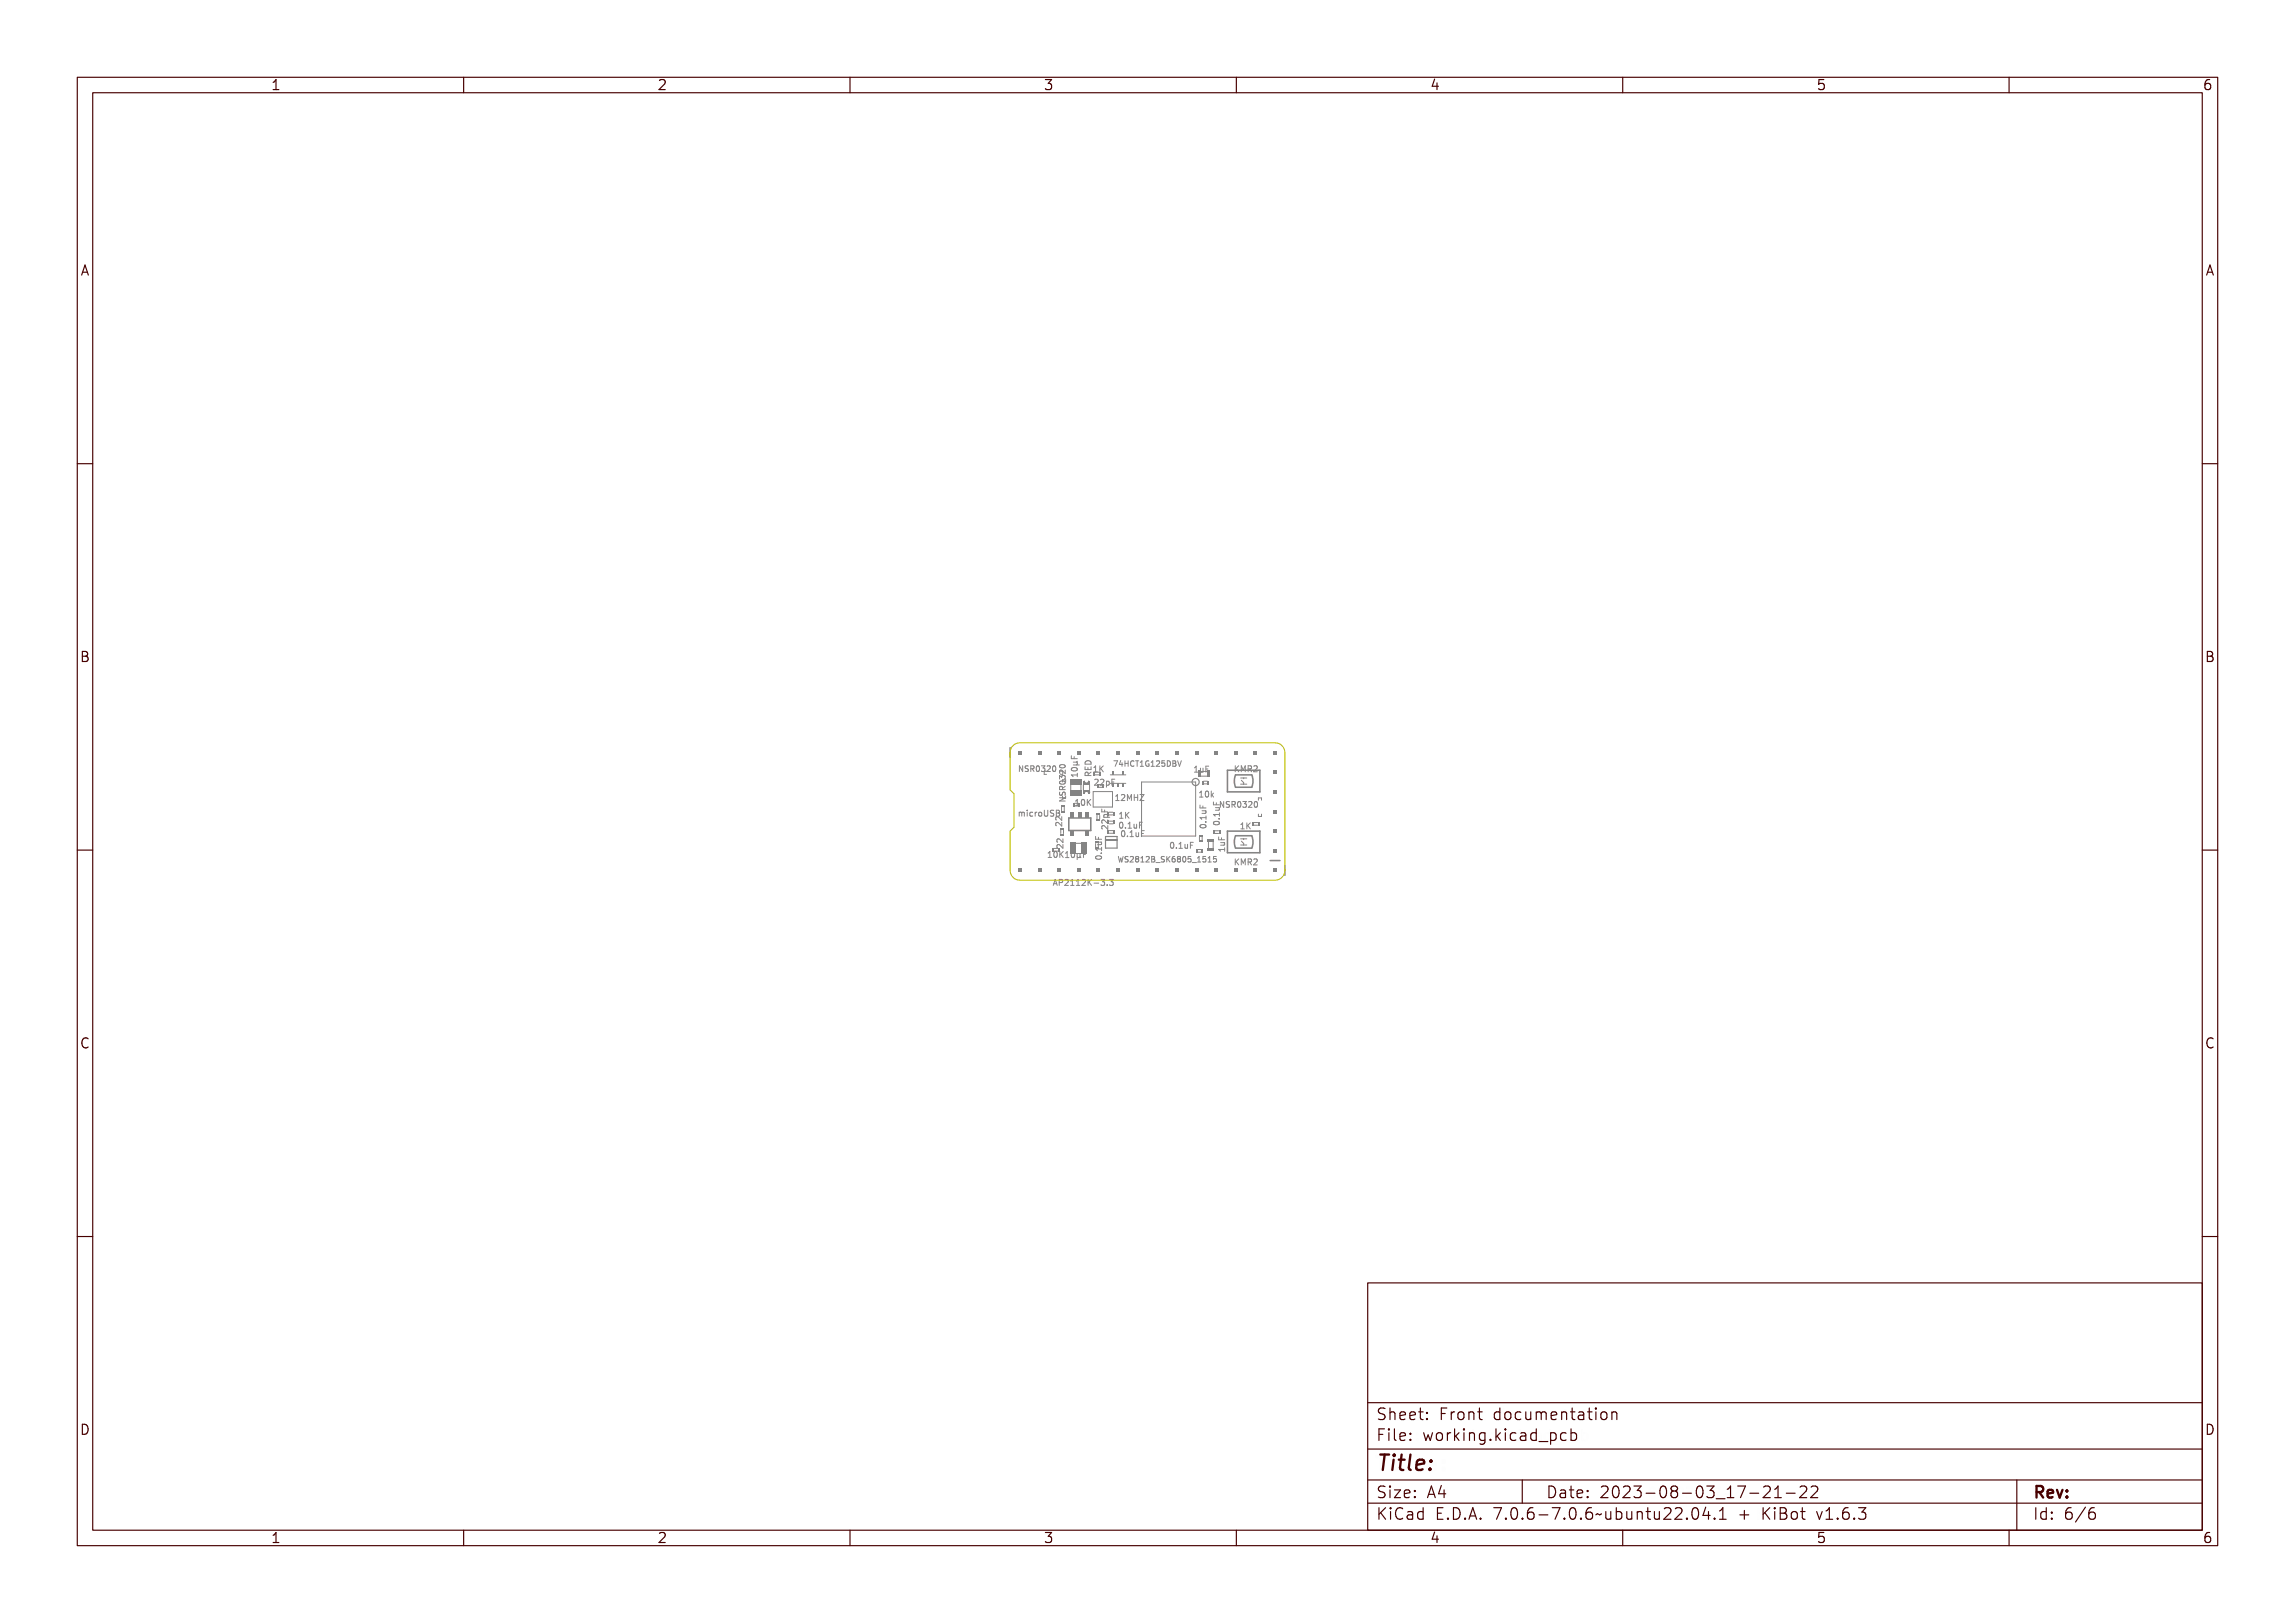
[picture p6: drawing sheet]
<svg xmlns="http://www.w3.org/2000/svg" width="297mm" height="210mm" viewBox="0 0 297 210" stroke-linecap="round" stroke-linejoin="round" font-family="sans-serif">
<defs><g id="words">
<text font-size="2.7" fill="#480000" x="178" y="190.3">Title:</text>
<g font-size="2" fill="#480000">
<text x="178" y="183.7">Sheet: Front documentation</text>
<text x="178" y="186.5">File: working.kicad_pcb</text>
<text x="178" y="193.9">Size: A4</text>
<text x="178" y="196.6">KiCad E.D.A. 7.0.6-7.0.6~ubuntu22.04.1 + KiBot v1.6.3</text>
<text x="200" y="193.9">Date: 2023-08-03_17-21-22</text>
<text x="263" y="196.6">Id: 6/6</text>
<text x="263" y="193.9">Rev:</text>
</g>
<g font-size="1.7" fill="#480000">
<text x="35" y="11.7">1</text>
<text x="85" y="11.7">2</text>
<text x="135" y="11.7">3</text>
<text x="185" y="11.7">4</text>
<text x="235" y="11.7">5</text>
<text x="285" y="11.7">6</text>
<text x="10.5" y="35.7">A</text>
<text x="285.5" y="35.7">A</text>
<text x="10.5" y="85.6">B</text>
<text x="285.5" y="85.6">B</text>
<text x="10.5" y="135.7">C</text>
<text x="285.5" y="135.7">C</text>
<text x="10.5" y="185.6">D</text>
<text x="285.5" y="185.6">D</text>
<text x="35" y="199.7">1</text>
<text x="85" y="199.7">2</text>
<text x="135" y="199.7">3</text>
<text x="185" y="199.7">4</text>
<text x="235" y="199.7">5</text>
<text x="285" y="199.7">6</text>
</g>
<g font-size="1" fill="#848484">
<text x="131.7" y="99.9">NSR0320</text>
<text x="139.4" y="100.7" transform="rotate(-90 139.4 100.7)">10µF</text>
<text x="141.2" y="100.6" transform="rotate(-90 141.2 100.6)">RED</text>
<text x="141.4" y="99.9">1K</text>
<text x="141.5" y="101.6">22pF</text>
<text x="145.5" y="99.2">74HCT1G125DBV</text>
<text x="154.4" y="99.9">1uF</text>
<text x="159.7" y="99.9">KMR2</text>
<text x="131.7" y="105.6">microUSB</text>
<text x="137.4" y="106.7" transform="rotate(-90 137.4 106.7)">22</text>
<text x="137.9" y="103.9" transform="rotate(-90 137.9 103.9)">NSR0320</text>
<text x="139.5" y="104.2">10K</text>
<text x="143.4" y="107.4" transform="rotate(-90 143.4 107.4)">22pF</text>
<text x="144.2" y="103.6">12MHZ</text>
<text x="144.7" y="107.2">0.1uF</text>
<text x="144.7" y="105.9">1K</text>
<text x="155.1" y="103.2">10k</text>
<text x="156.1" y="107.3" transform="rotate(-90 156.1 107.3)">0.1uF</text>
<text x="157.8" y="106.9" transform="rotate(-90 157.8 106.9)">0.1uF</text>
<text x="158.7" y="104.5">NSR0320</text>
<text x="160.4" y="107.3">1K</text>
<text x="135.9" y="111">10K 10µF</text>
<text x="137.6" y="109.6" transform="rotate(-90 137.6 109.6)">22</text>
<text x="142.6" y="111.2" transform="rotate(-90 142.6 111.2)">0.1uF</text>
<text x="144.6" y="111.6">WS2812B_SK6805_1515</text>
<text x="145" y="108.3">0.1uF</text>
<text x="151.4" y="109.8">0.1uF</text>
<text x="158.5" y="110.3" transform="rotate(-90 158.5 110.3)">1uF</text>
<text x="159.7" y="111.9">KMR2</text>
<text x="137.4" y="114.6">AP2112K-3.3</text>
</g>
</g></defs>
<g fill="none" stroke="#848484" stroke-width=".13">
<path d="M131.8 99.1h.1l.2 .6v-.6h.1v.8h-.1l-.2-.6v.6h-.1zM132.4 99.2l.2-.1 .2 .1h-.1a.15 .15 0 0 0-.2 0 .16 .16 0 0 0 .1 .3 .22 .22 0 0 1 .1 .3 .22 .22 0 0 1-.3-.1 .17 .17 0 0 0 .2 .1 .17 .17 0 0 0 .1-.2 .23 .23 0 0 1-.3-.1 .23 .23 0 0 1 0-.3zM132.9 99.1h.3a.19 .19 0 0 1 .2 .2 .19 .19 0 0 1-.2 .2l.3 .4h-.1l-.3-.3h-.1v.3h-.1zM133 99.2h.2a.13 .13 0 0 1 .1 .1 .13 .13 0 0 1-.1 .2h-.2zM133.6 99.2h.1a.35 .35 0 0 1 .3 .3 .35 .35 0 0 1-.3 .4l-.1-.2zM133.7 99.2a.3 .3 0 0 1 .2 .3 .3 .3 0 0 1-.2 .3l-.1-.3zM134.2 99.2a.21 .21 0 0 1 .3 0 .21 .21 0 0 1-.1 .3 .22 .22 0 0 1 .1 .3 .22 .22 0 0 1-.4-.1 .17 .17 0 0 0 .2 .1 .17 .17 0 0 0 .2-.2 .17 .17 0 0 0-.2-.1v-.1a.14 .14 0 0 0 .2 0 .14 .14 0 0 0-.1-.2 .14 .14 0 0 0-.2 0zM134.7 99.2a.26 .26 0 0 1 .4 0 .26 .26 0 0 1-.1 .4l-.2 .2h.4v.1h-.5l.3-.4a.18 .18 0 0 0 0-.3 .18 .18 0 0 0-.3 .1zM135.4 99.2a.35 .35 0 0 1 .4 .3 .35 .35 0 0 1-.4 .4l-.1-.2zM135.5 99.2a.3 .3 0 0 1 .2 .3 .3 .3 0 0 1-.2 .3l-.1-.3zM136.3 99.1h.1a.39 .39 0 0 1 .2 .4 .39 .39 0 0 1-.2 .3 .49 .49 0 0 1-.1-.7zM137.2 99a.35 .35 0 0 1 .4-.1 .35 .35 0 0 1 .2 .4 .36 .36 0 0 1-.4 .1 .36 .36 0 0 1-.2-.4z"/>
<path d="M137.2 99.9l.3-.1a.29 .29 0 0 1 .4 .2 .42 .42 0 0 1-.4 .3 .42 .42 0 0 1-.3-.3zM137.2 100a.33 .33 0 0 1 .6 .1 .33 .33 0 0 1-.6-.1zM138.6 97.8v.4M138.7 98.2h.1v.4h.2v-.3h.1v.3h.3v.1h-.7zM138.8 99.6l.3-.1a.31 .31 0 0 1 .4 .2 .44 .44 0 0 1-.4 .3 .44 .44 0 0 1-.4-.3zM138.8 99.7a.34 .34 0 0 1 .6 .1 .34 .34 0 0 1-.6-.1zM138.9 98.9l.5-.1v.4h.3v.1h-.8v-.1h.4l.1-.1-.1-.1h-.4zM140.5 99.4h.1v.3h.2v-.3h.1v.3h.2v-.3h.1v.4h-.7zM140.6 98.8h.1a.38 .38 0 0 1 .4 0 .38 .38 0 0 1 .1 .4h-.7zM140.6 98.9h.4l.1 .2h-.5zM144.1 98.4h.5l-.3 .8M145 98.4l-.1 .5h.4"/>
<path d="M145.2 98.7v.5M145.6 98.5h.4l-.2 .7h-.1l.2-.6h-.3zM146.4 98.5h.1v.4h.1l-.1 .3h-.1v-.2h-.3zM146.4 98.6v.3h-.2zM146.7 98.5h.1v.3h.3v-.3h.1v.7h-.1v-.3h-.3v.3h-.1zM147.4 98.6l.2-.1 .1 .1a.25 .25 0 0 0-.3 .2 .25 .25 0 0 0 .3 .3v.1a.35 .35 0 0 1-.4-.2 .35 .35 0 0 1 .1-.4zM147.8 98.5h.6v.1h-.2v.6h-.1v-.6h-.3zM148.5 98.5h.3v.6h.1v.1h-.4v-.1h.2v-.5h-.2zM149.1 98.6l.2-.1h.2v.1h-.1a.26 .26 0 0 0-.3 .2 .26 .26 0 0 0 .3 .3v-.2l-.1-.1h.2v.3a.32 .32 0 0 1-.4 0 .32 .32 0 0 1-.1-.4zM149.7 98.5h.2v.6h.2v.1h-.4v-.1h.1v-.5h-.1zM150.2 98.5a.25 .25 0 0 1 .4 .1 .25 .25 0 0 1-.1 .4l-.2 .1h.3v.1h-.4l.2-.4a.17 .17 0 0 0 .1-.2 .17 .17 0 0 0-.3 0zM150.8 98.5h.4v.1h-.3v.1a.23 .23 0 0 1 .3 .2 .23 .23 0 0 1-.1 .3 .23 .23 0 0 1-.3-.1 .19 .19 0 0 0 .2 0 .19 .19 0 0 0 .1-.2 .19 .19 0 0 0-.3-.1z"/>
<path d="M151.3 98.5a.36 .36 0 0 1 .5 .3 .36 .36 0 0 1-.5 .4zM151.4 98.6a.27 .27 0 0 1 .3 .2 .27 .27 0 0 1-.3 .3zM151.9 98.5h.2a.17 .17 0 0 1 .3 .1 .17 .17 0 0 1-.2 .2 .19 .19 0 0 1 .2 .3 .19 .19 0 0 1-.3 .1h-.2zM152 98.9h.1a.13 .13 0 0 1 .2 .1 .13 .13 0 0 1-.2 .1h-.1zM152 98.6h.1a.11 .11 0 0 1 .2 .1 .11 .11 0 0 1-.2 .1h-.1zM152.5 98.5h.1l.1 .6 .2-.6h.1l-.2 .7h-.1zM154.5 99.2h.3v.7h.2h-.5h.2v-.6h-.2zM155.1 99.4h.1v.4l.1 .1 .2-.1v-.4h.1v.5h-.1a.18 .18 0 0 1-.3 0 .18 .18 0 0 1-.1-.2zM155.8 99.2h.4v.1h-.3v.2h.3v.1h-.3v.3h-.1zM159.7 99.1h.1v.4l.3-.4h.2l-.3 .3 .3 .5h-.2l-.2-.4-.1 .4h-.1zM160.3 99.1h.2l.1 .4 .1-.4h.2v.8h-.1v-.7l-.2 .4h-.1l-.1-.4v.7h-.1zM161 99.1h.2a.21 .21 0 0 1 .2 .2 .21 .21 0 0 1-.1 .2l.2 .4h-.1l-.2-.3h-.1v.3h-.1z"/>
<path d="M161.1 99.2h.1a.14 .14 0 0 1 .1 .2 .14 .14 0 0 1-.1 .1h-.1zM161.6 99.2a.27 .27 0 0 1 .4 0 .27 .27 0 0 1-.1 .4l-.2 .2h.4v.1h-.5l.3-.4a.18 .18 0 0 0 0-.3 .18 .18 0 0 0-.3 .1zM162.4 99.1h.2l.1 .2-.5 .6h.5M131.7 105.1h.5l.1 .5h-.1l-.1-.5-.1 .5-.1-.5-.1 .5h-.1zM132.4 105.1h.3v.5h.2h-.5h.2v-.5zM132.6 104.9h.1v.1h-.1zM133.1 105.1h.3l.1 .1a.2 .2 0 0 0-.3 0 .2 .2 0 0 0 0 .3 .2 .2 0 0 0 .3 0v.1a.3 .3 0 0 1-.4-.1 .3 .3 0 0 1 0-.4zM133.7 105.1h.2a.15 .15 0 0 1 .1 0 .15 .15 0 0 1 .1 .1 .19 .19 0 0 0-.2 0 .19 .19 0 0 0-.1 .2v.2h-.1zM134.4 105.2a.19 .19 0 0 1 .2 .2 .19 .19 0 0 1-.2 .1zM134.9 104.9h.1v.5a.14 .14 0 0 0 .1 .2 .14 .14 0 0 0 .2-.2v-.5h.1v.4a.25 .25 0 0 1-.3 .4 .25 .25 0 0 1-.2-.4zM135.6 104.9h.2h.1v.1a.14 .14 0 0 0-.2 0 .14 .14 0 0 0 0 .2 .24 .24 0 0 1 .3 .2 .24 .24 0 0 1-.2 .3 .24 .24 0 0 1-.3-.2 .18 .18 0 0 0 .3 .1 .18 .18 0 0 0 0-.3 .24 .24 0 0 1-.3-.1 .24 .24 0 0 1 .1-.3zM135.6 110.9h.5"/>
<path d="M135.7 110.4h-.1M136 110.3l.3-.1v.7h.2v.1h-.5v-.1h.2v-.6l-.2 .1zM136.1 104.9h.3a.18 .18 0 0 1 .2 .1 .18 .18 0 0 1-.1 .2 .21 .21 0 0 1 .1 .3 .21 .21 0 0 1-.2 .1h-.3zM136.2 105.3h.2a.14 .14 0 0 1 .1 .1 .14 .14 0 0 1-.1 .2h-.2zM136.2 105h.2a.12 .12 0 0 1 .1 .1 .12 .12 0 0 1-.1 .1h-.2zM136.3 114.6l.3-.8 .2 .8M136.4 114.3h.3M136.7 110.3a.22 .22 0 0 1 .3 0l.1 .3a.31 .31 0 0 1-.3 .4 .45 .45 0 0 1-.1-.7zM136.8 110.3a.31 .31 0 0 1 .2 .3 .31 .31 0 0 1-.2 .3l-.1-.3zM137 104.8l.1 .2-.1 .2h.1M137.2 103.3h.7v.2l-.6 .2h.6v.1h-.7v-.1l.6-.3h-.6zM137.2 102.8h.1a.15 .15 0 0 0 0 .3 .15 .15 0 0 0 .2-.2 .22 .22 0 0 1 .4-.1 .22 .22 0 0 1-.1 .4 .17 .17 0 0 0 0-.2 .17 .17 0 0 0-.2-.1 .24 .24 0 0 1-.3 .3 .24 .24 0 0 1-.1-.4z"/>
<path d="M137.2 101.1l.2-.1 .1 .1a.22 .22 0 0 1 .4 0 .22 .22 0 0 1-.1 .3 .17 .17 0 0 0 .1-.2 .17 .17 0 0 0-.2-.1 .17 .17 0 0 0-.2 .2 .14 .14 0 0 0-.1-.2 .14 .14 0 0 0-.2 .1 .14 .14 0 0 0 .1 .2h-.1zM137.2 100.5a.46 .46 0 0 1 .6 .2v-.3h.1v.4l-.4-.2a.18 .18 0 0 0-.2 0 .18 .18 0 0 0 0 .2h-.1v-.1zM137.2 110.2h.1v.4l.3-.4h.2l-.3 .3 .3 .5h-.2l-.2-.4-.1 .4h-.1zM137.2 102.2h.2l.1 .1 .4-.2v.1l-.3 .2v.1h.3v.1h-.7zM137.2 101.6h.3a.29 .29 0 0 1 .4 .2 .42 .42 0 0 1-.4 .2 .42 .42 0 0 1-.3-.2zM137.2 101.7a.33 .33 0 0 1 .6 .2 .33 .33 0 0 1-.6-.2zM137.3 102.3h.2v.2h-.3zM137.6 113.8h.2l.2 .8h-.1l-.1-.2h-.2l-.1 .2h-.1zM137.7 113.9l.1 .4h-.2zM138.1 113.8h.2a.25 .25 0 0 1 .3 .3 .25 .25 0 0 1-.4 .2v.3h-.1zM138.2 113.9h.1a.14 .14 0 0 1 .2 .2 .14 .14 0 0 1-.2 .1h-.1zM138.4 110.3l.2-.1v.7h.2v.1h-.4v-.1h.1v-.6l-.1 .1z"/>
<path d="M138.7 100.3h.7v-.2v.4v-.1h-.6v.1h-.1zM138.7 113.9a.27 .27 0 0 1 .4 0 .27 .27 0 0 1-.1 .4l-.2 .2h.4v.1h-.5l.3-.4a.19 .19 0 0 0 0-.3 .19 .19 0 0 0-.3 .1zM139 110.3a.22 .22 0 0 1 .3 0l.1 .3a.31 .31 0 0 1-.2 .4 .45 .45 0 0 1-.2-.7zM139.1 110.3a.31 .31 0 0 1 .2 .3 .31 .31 0 0 1-.2 .3l-.1-.3zM139.2 104.2h.4M139.3 103.6l-.1 .1M139.4 113.9l.2-.1v.7h.2v.1h-.4v-.1h.1v-.6l-.1 .1zM139.6 110.4h.1v.4l.1 .1 .1-.1v-.4h.1v.5h.1l-.1 .1-.3-.1v.3h-.1zM139.6 103.5h.3v.7h.1h-.4h.2v-.6h-.2zM140 113.9l.3-.1v.7h.1v.1h-.4v-.1h.2v-.6l-.2 .1zM140.2 103.6a.22 .22 0 0 1 .4 0v.3a.31 .31 0 0 1-.2 .4 .45 .45 0 0 1-.2-.7zM140.2 110.2h.5v.1h-.4v.3h.3h-.3v.4h-.1z"/>
<path d="M140.3 103.6a.31 .31 0 0 1 .2 .3 .31 .31 0 0 1-.2 .3l-.1-.3zM140.5 100.1l.3-.1 .1 .2 .3-.3v.1l-.3 .3v.1h.3v.1h-.7zM140.6 113.9a.27 .27 0 0 1 .4 0 .27 .27 0 0 1-.1 .4l-.2 .2h.3v.1h-.4l.2-.4a.18 .18 0 0 0 .1-.3 .18 .18 0 0 0-.3 .1zM140.6 100.2h.2v.2h-.2zM140.8 103.5h.1v.3l.3-.3h.1l-.3 .3 .3 .4h-.1l-.3-.3v.3h-.1zM141.2 113.8h.1v.4l.3-.4h.1l-.3 .4 .3 .4h-.1l-.2-.4-.1 .4h-.1zM141.6 100.9a.27 .27 0 0 1 .4 .1 .27 .27 0 0 1-.1 .4l-.2 .1h.3v.1h-.4l.2-.3a.18 .18 0 0 0 .1-.3 .18 .18 0 0 0-.3 0zM141.8 109.6h.7v-.2h.1v.4h-.1v-.1h-.6l.1 .1h-.1zM141.8 108.1h.1v.4h.2v-.3h.1v.3h.4v.1h-.8zM141.9 110.7l.3-.1a.31 .31 0 0 1 .4 .3 .44 .44 0 0 1-.4 .2 .44 .44 0 0 1-.4-.2zM141.9 110.8a.34 .34 0 0 1 .6 .2 .34 .34 0 0 1-.6-.2zM141.9 114.3h.3v.1h-.3z"/>
<path d="M142 108.8h.6l-.1 .1a.18 .18 0 0 1 .1 .2 .18 .18 0 0 1-.2 .1h-.4v-.1h.5v-.2h-.5zM142.2 100.9a.27 .27 0 0 1 .4 .1 .27 .27 0 0 1-.1 .4l-.2 .1h.4v.1h-.5l.3-.3a.19 .19 0 0 0 0-.3 .19 .19 0 0 0-.3 0zM142.4 110.2h.2v.1h-.2zM142.5 113.9a.23 .23 0 0 1 .3 0 .23 .23 0 0 1 0 .3 .23 .23 0 0 1 0 .4 .23 .23 0 0 1-.4-.1 .18 .18 0 0 0 .3 .1 .18 .18 0 0 0 .1-.2 .18 .18 0 0 0-.2-.2 .15 .15 0 0 0 .2-.1 .15 .15 0 0 0-.1-.2 .15 .15 0 0 0-.2 0zM142.6 105h.1v.4h.2v-.4h.1v.4h.4v.1h-.8zM142.7 107a.48 .48 0 0 1 .6 .3v-.4h.1v.5l-.4-.3a.18 .18 0 0 0-.3 0 .18 .18 0 0 0 .1 .3h-.1l-.1-.2zM142.7 106.4a.48 .48 0 0 1 .6 .2v-.3h.1v.4l-.4-.2a.19 .19 0 0 0-.3-.1 .19 .19 0 0 0 .1 .3l-.2-.1zM142.8 101.1h.1a.22 .22 0 0 1 .3 0 .22 .22 0 0 1 .1 .3l-.1 .2h-.3v.2h-.1zM142.9 105.7a.27 .27 0 0 1 .4-.1 .27 .27 0 0 1 .1 .4h.2v.1h-.8zM142.9 105.8h.4a.19 .19 0 0 1-.2 .2 .19 .19 0 0 1-.2-.2zM143 101.2v-.1a.19 .19 0 0 1 .2 .3 .19 .19 0 0 1-.2 .1zM143.2 114.4h.2v.2h-.2z"/>
<path d="M143.5 100.9h.4v.1h-.3v.2h.3v.1h-.3v.3h-.1zM143.7 113.9a.23 .23 0 0 1 .4 0 .23 .23 0 0 1-.1 .3 .23 .23 0 0 1 .1 .4 .23 .23 0 0 1-.4-.1 .18 .18 0 0 0 .2 .1 .18 .18 0 0 0 .1-.2 .18 .18 0 0 0-.2-.2 .15 .15 0 0 0 .2-.1 .15 .15 0 0 0 0-.2 .15 .15 0 0 0-.2 0zM144.3 102.9h.3v.6h.2v.1h-.4v-.1h.1v-.5h-.2zM144.6 110.9h.1v.5l.1-.3h.1l.1 .3v-.5h.1l-.1 .7-.1-.4-.1 .4h-.1zM144.8 106.5a.22 .22 0 0 1 .4 0l.1 .3a.31 .31 0 0 1-.3 .4 .45 .45 0 0 1-.2-.7zM144.9 102.9a.27 .27 0 0 1 .4 .1 .27 .27 0 0 1-.1 .4l-.2 .1h.4v.1h-.5l.3-.4a.18 .18 0 0 0 0-.2 .18 .18 0 0 0-.3 0zM145 106.5a.31 .31 0 0 1 .2 .3 .31 .31 0 0 1-.2 .3l-.1-.3zM145.1 107.6a.22 .22 0 0 1 .3 0l.1 .3a.31 .31 0 0 1-.2 .4 .45 .45 0 0 1-.2-.7zM145.2 107.6a.31 .31 0 0 1 .2 .3 .31 .31 0 0 1-.2 .3l-.1-.3zM145.3 110.9h.2h.1v.1a.15 .15 0 0 0-.3 0 .14 .14 0 0 0 .2 .2 .22 .22 0 0 1 .1 .3 .22 .22 0 0 1-.4-.1 .17 .17 0 0 0 .2 .1 .17 .17 0 0 0 .1-.2 .23 .23 0 0 1-.2-.1 .23 .23 0 0 1 0-.3zM145.5 102.9h.1l.2 .3 .1-.3h.1v.7h-.1v-.6l-.1 .3h-.1l-.1-.3v.6h-.1zM145.6 107h.1v.2h-.1z"/>
<path d="M145.8 110.9a.25 .25 0 0 1 .4 .1 .25 .25 0 0 1-.2 .3l-.1 .2h.3v.1h-.4l.2-.4a.17 .17 0 0 0 .1-.2 .17 .17 0 0 0-.3 0zM145.8 108.1h.2v.2h-.2zM146.1 106.5l.2-.1v.7h.2v.1h-.4v-.1h.1v-.6l-.1 .1zM146.2 102.9h.1v.3h.2v-.3h.1v.7h-.1v-.3h-.2v.3h-.1zM146.3 107.6l.3-.1v.7h.2v.1h-.5v-.1h.2v-.6l-.2 .1zM146.4 110.9a.2 .2 0 0 1 .3 0 .2 .2 0 0 1 0 .3 .2 .2 0 0 1 0 .3 .2 .2 0 0 1-.3 0 .2 .2 0 0 1 .1-.3l-.1-.1zM146.7 106.6h.1v.4l.1 .1 .1-.1v-.4h.1v.6l-.1-.1a.18 .18 0 0 1-.2 .1 .18 .18 0 0 1-.1-.2zM146.8 102.9h.5l-.4 .6h.4v.1h-.5l.4-.6h-.4zM146.9 107.7h.1v.4l.1 .1 .2-.1v-.4h.1v.6l-.1-.1a.18 .18 0 0 1-.3 .1 .18 .18 0 0 1-.1-.2zM147 110.9h.2v.6h.2v.1h-.4v-.1h.1v-.5h-.1zM147.3 106.4h.5v.1h-.4v.2h.3v.1h-.3v.4h-.1zM147.5 110.9a.25 .25 0 0 1 .4 .1 .25 .25 0 0 1-.1 .3l-.2 .2h.3v.1h-.4l.3-.4a.17 .17 0 0 0 0-.2 .17 .17 0 0 0-.3 0z"/>
<path d="M147.5 102.8h.5l-.5 .8h.5M147.6 107.5h.4v.1h-.3v.2h.3v.1h-.3v.4h-.1zM148.1 110.9h.2a.17 .17 0 0 1 .2 .1 .17 .17 0 0 1-.1 .2 .19 .19 0 0 1 .2 .2 .19 .19 0 0 1-.3 .2h-.2zM148.2 111.2h.1a.14 .14 0 0 1 .2 .2 .13 .13 0 0 1-.2 .1h-.1zM148.2 111h.1a.11 .11 0 0 1 .1 .1 .11 .11 0 0 1-.1 .1h-.1zM148.6 111.8h.6zM149.3 110.9h.2h.2l-.1 .1a.14 .14 0 0 0-.2 0 .14 .14 0 0 0 .1 .2 .22 .22 0 0 1 .1 .3 .22 .22 0 0 1-.3-.1 .17 .17 0 0 0 .2 .1 .17 .17 0 0 0 0-.2 .23 .23 0 0 1-.2-.1 .23 .23 0 0 1 0-.3zM149.8 110.9h.1v.3l.3-.3h.1l-.2 .3 .2 .4h-.1l-.2-.4-.1 .4h-.1zM150.5 111l.2-.1 .1 .1a.2 .2 0 0 0-.2 0 .2 .2 0 0 0-.1 .2 .23 .23 0 0 1 .3 .1 .23 .23 0 0 1-.1 .3 .23 .23 0 0 1-.3-.2zM151 110.9a.2 .2 0 0 1 .4 0 .2 .2 0 0 1-.1 .3 .2 .2 0 0 1 .1 .3 .2 .2 0 0 1-.4 0 .2 .2 0 0 1 .1-.3l-.1-.1zM151.6 109.1a.22 .22 0 0 1 .3 0l.1 .3a.31 .31 0 0 1-.2 .4 .45 .45 0 0 1-.2-.7zM151.6 111l.1-.1a.34 .34 0 0 1 .3 .3 .34 .34 0 0 1-.3 .4l-.1-.2z"/>
<path d="M151.7 109.1a.31 .31 0 0 1 .2 .3 .31 .31 0 0 1-.2 .3l-.1-.3zM151.7 111a.29 .29 0 0 1 .2 .2 .29 .29 0 0 1-.2 .3v-.3zM152.2 110.9h.3v.1h-.3v.1a.23 .23 0 0 1 .3 .1 .23 .23 0 0 1-.1 .4 .23 .23 0 0 1-.3-.1 .19 .19 0 0 0 .3 0 .19 .19 0 0 0 0-.3 .19 .19 0 0 0-.2 0zM152.3 109.6h.1v.2h-.1zM152.6 111.8h.6zM152.8 109.1l.3-.1v.7h.1v.1h-.4v-.1h.2v-.6l-.2 .1zM153.3 110.9h.3v.6h.1v.1h-.4v-.1h.2v-.5h-.2zM153.4 109.2h.1v.5h.1l.1-.1v-.4h.1v.6l-.1-.1a.18 .18 0 0 1-.2 .1 .18 .18 0 0 1-.1-.2zM153.9 110.9h.4v.1h-.3v.1a.23 .23 0 0 1 .3 .1 .23 .23 0 0 1-.1 .4 .23 .23 0 0 1-.3-.1 .19 .19 0 0 0 .2 0 .19 .19 0 0 0 .1-.3 .19 .19 0 0 0-.3 0zM154.1 109h.4v.1h-.3v.3h.3h-.3v.4h-.1zM154.5 110.9h.2v.6h.2v.1h-.4v-.1h.2v-.5h-.2zM155.1 110.9h.3v.1h-.3v.1a.23 .23 0 0 1 .3 .1 .23 .23 0 0 1-.1 .4 .23 .23 0 0 1-.3-.1 .19 .19 0 0 0 .3 0 .19 .19 0 0 0 0-.3 .19 .19 0 0 0-.2 0z"/>
<path d="M155.2 102.5l.3-.1v.7h.1v.1h-.4v-.1h.2v-.6h-.2zM155.3 105.7h.7v-.2h.1v.4h-.1v-.1h-.6l.1 .1h-.1zM155.3 104.2h.1v.4h.3v-.3v.3h.4v.1h-.8zM155.4 106.8l.3-.1a.31 .31 0 0 1 .4 .3 .44 .44 0 0 1-.4 .2 .44 .44 0 0 1-.4-.2zM155.4 106.9a.34 .34 0 0 1 .6 .2 .34 .34 0 0 1-.6-.2zM155.5 104.9h.6l-.1 .1a.18 .18 0 0 1 .1 .2 .18 .18 0 0 1-.2 .1h-.4v-.1h.5v-.2h-.5zM155.7 110.8h.3M155.8 111.1h.1l.2 .1-.1 .3h-.2M155.8 102.5a.22 .22 0 0 1 .4 0v.3a.31 .31 0 0 1-.2 .4 .45 .45 0 0 1-.2-.7zM155.9 102.5a.31 .31 0 0 1 .2 .3 .31 .31 0 0 1-.2 .3v-.3zM155.9 106.3h.2v.1h-.2zM156.3 111.5h.5"/>
<path d="M156.3 111l.2-.2v.7M156.4 102.4h.1v.4l.4-.2-.2 .2 .2 .4h-.1l-.2-.3-.1 .3h-.1zM157.1 105.3h.7v-.2v.4v-.1h-.6v.1h-.1zM157.1 103.8h.1v.4h.2v-.3h.1v.3h.3v.1h-.7zM157.2 106.4l.3-.1a.31 .31 0 0 1 .4 .3 .44 .44 0 0 1-.4 .2 .44 .44 0 0 1-.4-.2zM157.2 106.5a.34 .34 0 0 1 .6 .1 .34 .34 0 0 1-.6-.1zM157.3 104.5h.5v.1a.18 .18 0 0 1 0 .2 .18 .18 0 0 1-.2 .1h-.3v-.1h.4v-.2h-.4zM157.4 110.8h-.3l-.1 .4 .4-.1v.4h-.1h-.3M157.7 105.9h.1v.1h-.1zM157.8 109.9h.6v-.1h.1v.4h-.1v-.2h-.5v.2h-.1zM157.8 108.5v.3h.3v-.3h.1v.3h.3v.2h-.7zM157.9 103.7l.5 .8v-.8"/>
<path d="M157.9 109.2h.6l-.1 .1a.18 .18 0 0 1 .1 .2 .18 .18 0 0 1-.2 .1h-.4v-.1h.5v-.2h-.5zM158.8 103.8h.1l.2 .6v-.6h.1v.7h-.1l-.2-.6v.6h-.1zM159.4 103.8h.3h.1l-.1 .1a.15 .15 0 0 0-.2 0 .15 .15 0 0 0 .1 .2 .23 .23 0 0 1 .2 .4 .23 .23 0 0 1-.4-.1 .17 .17 0 0 0 .2 0 .17 .17 0 0 0 .1-.2 .23 .23 0 0 1-.3-.1 .23 .23 0 0 1 0-.3zM159.7 111.2h.1v.3l.3-.3h.2l-.3 .3 .3 .4h-.2l-.2-.3-.1 .3h-.1zM160 103.8h.2a.2 .2 0 0 1 .2 .1 .2 .2 0 0 1-.1 .2l.2 .4h-.1l-.2-.3h-.1v.3h-.1zM160.1 103.8h.1a.13 .13 0 0 1 .1 .2 .13 .13 0 0 1-.1 .1h-.1zM160.3 111.2h.2l.1 .4 .1-.4h.2v.7h-.1v-.6l-.2 .4h-.1l-.1-.4v.6h-.1zM160.5 109.3h.8M160.5 108.5h.8M160.6 108.8l.3 .3v.2M160.7 103.8a.36 .36 0 0 1 .3 .3 .36 .36 0 0 1-.3 .4l-.1-.4zM160.7 103.8a.3 .3 0 0 1 .2 .3 .3 .3 0 0 1-.2 .3v-.3z"/>
<path d="M160.9 108.5v.1M161 111.2h.2a.21 .21 0 0 1 .2 .1 .21 .21 0 0 1-.1 .3l.2 .3h-.1l-.2-.3h-.1v.3h-.1zM161.1 111.3h.1a.14 .14 0 0 1 .1 .1 .14 .14 0 0 1-.1 .1h-.1zM161.2 103.8a.22 .22 0 0 1 .3 0 .22 .22 0 0 1 0 .3 .23 .23 0 0 1 0 .4 .23 .23 0 0 1-.3-.1 .17 .17 0 0 0 .3 0 .17 .17 0 0 0 0-.2 .17 .17 0 0 0-.2-.1h.1a.16 .16 0 0 0 .1-.3 .16 .16 0 0 0-.3 .1zM161.6 111.2a.27 .27 0 0 1 .4 .1 .27 .27 0 0 1-.1 .4l-.2 .2h.4h-.5l.3-.3a.18 .18 0 0 0 0-.3 .18 .18 0 0 0-.3 0zM161.8 103.8a.26 .26 0 0 1 .4 .1 .26 .26 0 0 1-.1 .3l-.2 .2h.3v.1h-.4l.2-.4a.18 .18 0 0 0 .1-.2 .18 .18 0 0 0-.3 0zM162.4 111.1l.2 .1 .1 .2-.5 .5h.5M162.5 103.8a.36 .36 0 0 1 .4 .3 .36 .36 0 0 1-.4 .4l-.1-.4zM162.6 103.8a.3 .3 0 0 1 .2 .3 .3 .3 0 0 1-.2 .3l-.1-.3z"/>
<circle cx="133.8" cy="99.5" r=".06"/>
<circle cx="135.5" cy="99.5" r=".06"/>
<circle cx="139.1" cy="99.7" r=".07"/>
<circle cx="134.5" cy="105.3" r=".28"/>
<circle cx="136.8" cy="110.6" r=".07"/>
<circle cx="137.5" cy="100" r=".06"/>
<circle cx="137.5" cy="101.8" r=".06"/>
<circle cx="139.2" cy="110.6" r=".07"/>
<circle cx="140.4" cy="103.9" r=".07"/>
<circle cx="142.2" cy="110.9" r=".07"/>
<circle cx="145" cy="106.8" r=".07"/>
<circle cx="145.3" cy="107.9" r=".07"/>
<circle cx="146.6" cy="111.4" r=".14"/>
<circle cx="146.6" cy="111" r=".12"/>
<circle cx="150.6" cy="111.3" r=".16"/>
<circle cx="151.2" cy="111.4" r=".14"/>
<circle cx="151.2" cy="111" r=".12"/>
<circle cx="151.8" cy="109.4" r=".07"/>
<circle cx="151.8" cy="111.2" r=".06"/>
<circle cx="155.7" cy="107" r=".07"/>
<circle cx="156" cy="102.8" r=".07"/>
<circle cx="157.5" cy="106.6" r=".07"/>
<circle cx="160.8" cy="104.1" r=".07"/>
<circle cx="162.6" cy="104.1" r=".07"/>
</g>
<path d="M158.8 107.5h4.2v2.8h-4.2zM159.9 108.1h2.1a2.09 2.09 0 0 1 0 1.6h-2.1a2.09 2.09 0 0 1 0-1.6zM164.4 111.4h1.2" fill="none" stroke="#848484" stroke-width=".2"/>
<g fill="#848484">
<path d="M164.8 109.8h.5v.5h-.5z" fill-rule="evenodd"/>
<path d="M164.8 107.3h.5v.5h-.5z" fill-rule="evenodd"/>
<path d="M164.8 104.8h.5v.5h-.5z" fill-rule="evenodd"/>
<path d="M164.8 102.2h.5v.5h-.5z" fill-rule="evenodd"/>
<path d="M164.8 99.7h.5v.5h-.5z" fill-rule="evenodd"/>
</g>
<path d="M155.4 100.4h.8" fill="none" stroke="#848484" stroke-width=".13"/>
<g fill="#848484">
<path d="M155 99.7h.4v.8h-.4z" fill-rule="evenodd"/>
<path d="M156.2 99.7h.4v.8h-.4z" fill-rule="evenodd"/>
</g>
<path d="M142 105.5v.5" fill="none" stroke="#848484" stroke-width=".13"/>
<g fill="#848484">
<path d="M141.9 106h.5v.3h-.5z" fill-rule="evenodd"/>
<path d="M141.9 105.3h.5v.2h-.5z" fill-rule="evenodd"/>
</g>
<path d="M158.8 99.7h4.2v2.8h-4.2zM159.9 100.3h2.1a2.09 2.09 0 0 1 0 1.6h-2.1a2.09 2.09 0 0 1 0-1.6z" fill="none" stroke="#848484" stroke-width=".2"/>
<path d="M139.1 104.3h.5M139.1 103.9h.5M160.5 101.5h.8M160.5 100.7h.8M160.6 101l.3 .3v.2M160.9 100.7v.1" fill="none" stroke="#848484" stroke-width=".13"/>
<path d="M138.8 103.9h.3v.5h-.3z" fill-rule="evenodd" fill="#848484"/>
<path d="M138.6 101.5v.7M139.9 101.5v.7" fill="none" stroke="#848484" stroke-width=".13"/>
<g fill="#848484">
<path d="M138.5 102.2h1.5v.8h-1.5z" fill-rule="evenodd"/>
<path d="M138.5 100.8h1.5v.7h-1.5z" fill-rule="evenodd"/>
</g>
<path d="M143.5 105.1h.5M143.5 105.4h.5" fill="none" stroke="#848484" stroke-width=".13"/>
<path d="M144 105h.3v.5h-.3z" fill-rule="evenodd" fill="#848484"/>
<path d="M130.7 96.7v1.3" fill="none" stroke="#848484" stroke-width=".2"/>
<g fill="#848484">
<path d="M131.7 97.1h.5v.5h-.5z" fill-rule="evenodd"/>
<path d="M134.3 97.1h.5v.5h-.5z" fill-rule="evenodd"/>
<path d="M136.8 97.1h.5v.5h-.5z" fill-rule="evenodd"/>
<path d="M139.4 97.1h.5v.5h-.5z" fill-rule="evenodd"/>
<path d="M141.9 97.1h.5v.5h-.5z" fill-rule="evenodd"/>
<path d="M144.4 97.1h.5v.5h-.5z" fill-rule="evenodd"/>
<path d="M147 97.1h.5v.5h-.5z" fill-rule="evenodd"/>
<path d="M149.5 97.1h.5v.5h-.5z" fill-rule="evenodd"/>
<path d="M152.1 97.1h.5v.5h-.5z" fill-rule="evenodd"/>
<path d="M154.6 97.1h.5v.5h-.5z" fill-rule="evenodd"/>
<path d="M157.1 97.1h.5v.5h-.5z" fill-rule="evenodd"/>
<path d="M159.7 97.1h.5v.5h-.5z" fill-rule="evenodd"/>
<path d="M162.2 97.1h.5v.5h-.5z" fill-rule="evenodd"/>
<path d="M164.8 97.1h.5v.5h-.5z" fill-rule="evenodd"/>
</g>
<path d="M137.3 107.4v.5M137.6 107.4v.5" fill="none" stroke="#848484" stroke-width=".13"/>
<g fill="#848484">
<path d="M137.2 107.1h.5v.3h-.5z" fill-rule="evenodd"/>
<path d="M137.2 107.9h.5v.2h-.5z" fill-rule="evenodd"/>
</g>
<path d="M143.6 106.6h.5M143.6 106.3h.5M162.9 105.3v.3h.4v-.3M162.9 103.5v-.3h.4v.3" fill="none" stroke="#848484" stroke-width=".13"/>
<path d="M144.1 106.2h.2v.5h-.2z" fill-rule="evenodd" fill="#848484"/>
<g fill="none" stroke="#848484" stroke-width=".15">
<path d="M143.1 108.2h1.5v1.5h-1.5zM143.1 108.7h1.5M143.1 108.6h1.5"/>
<circle cx="154.7" cy="101.2" r=".46"/>
</g>
<path d="M147.7 101.2h7v7h-7zM155 109.9h.5M155 110.3h.5" fill="none" stroke="#848484" stroke-width=".13"/>
<g fill="#848484">
<path d="M154.7 109.8h.3v.5h-.3z" fill-rule="evenodd"/>
<path d="M155.5 109.8h.2v.5h-.2z" fill-rule="evenodd"/>
</g>
<path d="M138.3 105.8h2.9v1.7h-2.9z" fill="none" stroke="#848484" stroke-width=".2"/>
<g fill="#848484">
<path d="M140.4 107.5h.5v.7h-.5z" fill-rule="evenodd"/>
<path d="M140.4 105.2h.5v.6h-.5z" fill-rule="evenodd"/>
<path d="M139.5 105.2h.5v.6h-.5z" fill-rule="evenodd"/>
<path d="M138.5 107.5h.5v.7h-.5z" fill-rule="evenodd"/>
<path d="M138.5 105.2h.5v.6h-.5z" fill-rule="evenodd"/>
<path d="M142.2 99.8h.3v.5h-.3z" fill-rule="evenodd"/>
<path d="M141.5 99.8h.2v.5h-.2z" fill-rule="evenodd"/>
</g>
<g fill="none" stroke="#848484" stroke-width=".13">
<path d="M140.2 101.5v.7M140.3 102.7a.3 .3 0 0 1 .3-.3 .3 .3 0 0 1 .3 .3M140.3 101.1a.27 .27 0 0 0 .3 .2 .27 .27 0 0 0 .3-.2M141 101.5v.8"/>
<circle cx="141" cy="102.5" r=".07"/>
</g>
<g fill="#848484">
<path d="M140.9 102.6h.2v.1h-.2z" fill-rule="evenodd"/>
<path d="M141 102.2l.1 .4z" fill-rule="evenodd"/>
<path d="M140.2 102.2h.9v.3h-.9z" fill-rule="evenodd"/>
<path d="M140.9 101h.2v.5h-.2z" fill-rule="evenodd"/>
<path d="M140.8 102.4l.1 .1z" fill-rule="evenodd"/>
<path d="M140.3 101.3h.6v.2h-.6z" fill-rule="evenodd"/>
<path d="M140.8 101.2h.1v.1h-.1z" fill-rule="evenodd"/>
<path d="M140.3 101.2h.1v.1h-.1z" fill-rule="evenodd"/>
<path d="M140.2 102.4h.2v.3h-.2z" fill-rule="evenodd"/>
<path d="M140.2 101h.2v.5h-.2z" fill-rule="evenodd"/>
</g>
<path d="M155.2 108.3v.5M155.6 108.3v.5" fill="none" stroke="#848484" stroke-width=".13"/>
<g fill="#848484">
<path d="M155.1 108.8h.5v.2h-.5z" fill-rule="evenodd"/>
<path d="M155.1 108h.5v.3h-.5z" fill-rule="evenodd"/>
</g>
<path d="M156.4 108.9v.9M157 108.9v.9" fill="none" stroke="#848484" stroke-width=".13"/>
<g fill="#848484">
<path d="M156.3 108.6h.8v.3h-.8z" fill-rule="evenodd"/>
<path d="M156.3 109.8h.8v.4h-.8z" fill-rule="evenodd"/>
</g>
<path d="M166.3 112v1.3" fill="none" stroke="#848484" stroke-width=".2"/>
<g fill="#848484">
<path d="M164.8 112.4h.5v.5h-.5z" fill-rule="evenodd"/>
<path d="M162.2 112.4h.5v.5h-.5z" fill-rule="evenodd"/>
<path d="M159.7 112.4h.5v.5h-.5z" fill-rule="evenodd"/>
<path d="M157.1 112.4h.5v.5h-.5z" fill-rule="evenodd"/>
<path d="M154.6 112.4h.5v.5h-.5z" fill-rule="evenodd"/>
<path d="M152.1 112.4h.5v.5h-.5z" fill-rule="evenodd"/>
<path d="M149.5 112.4h.5v.5h-.5z" fill-rule="evenodd"/>
<path d="M147 112.4h.5v.5h-.5z" fill-rule="evenodd"/>
<path d="M144.4 112.4h.5v.5h-.5z" fill-rule="evenodd"/>
<path d="M141.9 112.4h.5v.5h-.5z" fill-rule="evenodd"/>
<path d="M139.4 112.4h.5v.5h-.5z" fill-rule="evenodd"/>
<path d="M136.8 112.4h.5v.5h-.5z" fill-rule="evenodd"/>
<path d="M134.3 112.4h.5v.5h-.5z" fill-rule="evenodd"/>
<path d="M131.7 112.4h.5v.5h-.5z" fill-rule="evenodd"/>
</g>
<path d="M155.8 101.1h.5M155.8 101.4h.5" fill="none" stroke="#848484" stroke-width=".13"/>
<g fill="#848484">
<path d="M155.5 101h.3v.5h-.3z" fill-rule="evenodd"/>
<path d="M156.3 101h.2v.5h-.2z" fill-rule="evenodd"/>
</g>
<path d="M136.4 109.8h.5" fill="none" stroke="#848484" stroke-width=".13"/>
<g fill="#848484">
<path d="M136.9 109.7h.2v.5h-.2z" fill-rule="evenodd"/>
<path d="M136.1 109.7h.3v.5h-.3z" fill-rule="evenodd"/>
</g>
<path d="M162.3 106.4h.5M162.3 106.8h.5" fill="none" stroke="#848484" stroke-width=".13"/>
<g fill="#848484">
<path d="M162 106.4h.3v.5h-.3z" fill-rule="evenodd"/>
<path d="M162.8 106.4h.2v.5h-.2z" fill-rule="evenodd"/>
</g>
<path d="M141.5 102.4h2.5v2h-2.5zM143.7 101.4h2M143.7 100.3h2" fill="none" stroke="#848484" stroke-width=".13"/>
<g fill="#848484">
<path d="M143.9 99.8h.3v.4h-.3z" fill-rule="evenodd"/>
<path d="M144.6 101.4h.2v.5h-.2z" fill-rule="evenodd"/>
<path d="M145.2 99.8h.3v.4h-.3z" fill-rule="evenodd"/>
<path d="M145.2 101.4h.3v.5h-.3z" fill-rule="evenodd"/>
</g>
<path d="M143.6 107.5h.5M143.6 107.8h.5" fill="none" stroke="#848484" stroke-width=".13"/>
<g fill="#848484">
<path d="M143.3 107.4h.3v.5h-.3z" fill-rule="evenodd"/>
<path d="M144.1 107.4h.2v.5h-.2z" fill-rule="evenodd"/>
</g>
<path d="M139.2 109.1h.7" fill="none" stroke="#848484" stroke-width=".13"/>
<g fill="#848484">
<path d="M139.9 109.1h.7v1.4h-.7z" fill-rule="evenodd"/>
<path d="M138.4 109.1h.8v1.4h-.8z" fill-rule="evenodd"/>
</g>
<path d="M157.2 107.8h.5M157.2 107.5h.5" fill="none" stroke="#848484" stroke-width=".13"/>
<g fill="#848484">
<path d="M157.7 107.4h.3v.5h-.3z" fill-rule="evenodd"/>
<path d="M157 107.4h.2v.5h-.2z" fill-rule="evenodd"/>
</g>
<path d="M137.4 104.4v.5M137.7 104.4v.5" fill="none" stroke="#848484" stroke-width=".13"/>
<g fill="#848484">
<path d="M137.3 104.2h.5v.2h-.5z" fill-rule="evenodd"/>
<path d="M137.3 104.9h.5v.3h-.5z" fill-rule="evenodd"/>
</g>
<path d="M131 96.6l.6-.4 .4-.1h33a1.27 1.27 0 0 1 1.3 1.3v15.2a1.27 1.27 0 0 1-1.3 1.3h-33a1.27 1.27 0 0 1-1.3-1.3v-5.1l.5-.5v-4.3l-.5-.5v-4.8z" fill="none" stroke="#c2c200" stroke-width=".13"/>
<g fill="none" stroke="#480000" stroke-width=".15">
<path d="M10 10h277v190h-277zM12 12h273v186h-273zM60 10v2M110 10v2M160 10v2M210 10v2M260 10v2M10 60h2M285 60h2M10 110h2M285 110h2M10 160h2"/>
<path d="M285 160h2M177 166h108v32h-108zM60 198v2M110 198v2M160 198v2M177 181.5h108M177 187.5h108M177 191.5h108M177 194.5h108M178.1 195.2h.2v.6l.6-.6h.3l-.6 .6 .6 .8h-.2l-.5-.7-.2 .2v.5h-.2zM178.2 185h.9v.2h-.7v.4h.6v.2h-.6v.7h-.2zM178.3 182.4l.5-.1h.2v.2a.34 .34 0 0 0-.4-.1 .34 .34 0 0 0-.2 .4 .62 .62 0 0 1 .6 .7 .71 .71 0 0 1-.8 .2v-.2a.4 .4 0 0 0 .4 .1 .4 .4 0 0 0 .3-.3l-.4-.2a.4 .4 0 0 1-.3-.3 .4 .4 0 0 1 .1-.4z"/>
<path d="M178.3 192.5l.5-.1h.2v.2a.34 .34 0 0 0-.4-.1 .34 .34 0 0 0-.2 .4 .62 .62 0 0 1 .6 .7 .71 .71 0 0 1-.8 .2v-.2a.4 .4 0 0 0 .4 .1 .4 .4 0 0 0 .3-.3l-.4-.2a.4 .4 0 0 1-.3-.3 .4 .4 0 0 1 .1-.4zM179.4 182.2h.2v.6a.35 .35 0 0 1 .4-.1 .35 .35 0 0 1 .2 .4v.6h-.2v-.8l-.2-.1a.28 .28 0 0 0-.2 .3v.6h-.2zM179.5 185.4h.4v.9h.4v.2h-.9v-.2h.3v-.8h-.2zM179.5 192.8h.4v.9h.4v.1h-.9v-.1h.3v-.8h-.2zM179.5 195.6h.4v.9h.4v.1h-.9v-.1h.3v-.8h-.2zM179.7 184.9h.2v.3h-.2zM179.7 192.3h.2v.3h-.2zM179.7 195.1h.2v.3h-.2zM180.6 184.9h.4v1.3l.1 .1h.3v.2a.4 .4 0 0 1-.5-.4v-1h-.3zM180.6 192.8h.8v.1l-.6 .8h.6v.1h-.8v-.1l.6-.8h-.6zM180.7 182.8a.49 .49 0 0 1 .6-.1 .49 .49 0 0 1 .2 .5h-.8a.42 .42 0 0 0 .3 .4 .42 .42 0 0 0 .4-.1v.2a.6 .6 0 0 1-.8-.1 .6 .6 0 0 1 .1-.8zM180.7 195.4l.3-.2h.2h.3v.2a.43 .43 0 0 0-.6 0 .43 .43 0 0 0-.2 .5 .43 .43 0 0 0 .2 .5 .43 .43 0 0 0 .6 0v.2a.62 .62 0 0 1-.7 0 .62 .62 0 0 1-.3-.7z"/>
<path d="M180.8 182.9l.2-.1a.27 .27 0 0 1 .3 .3h-.6zM181.8 195.6a.5 .5 0 0 1 .6-.1 .5 .5 0 0 1 .2 .5v.6h-.1v-.1a.38 .38 0 0 1-.5 .2 .38 .38 0 0 1-.2-.5 .38 .38 0 0 1 .4-.2h.3a.35 .35 0 0 0-.3-.4 .35 .35 0 0 0-.4 .2zM181.9 182.8a.49 .49 0 0 1 .6-.1 .49 .49 0 0 1 .2 .5h-.8a.42 .42 0 0 0 .3 .4 .42 .42 0 0 0 .5-.1v.2a.6 .6 0 0 1-.9-.1 .6 .6 0 0 1 .1-.8zM181.9 185.5a.49 .49 0 0 1 .6-.1 .49 .49 0 0 1 .2 .5h-.8a.42 .42 0 0 0 .3 .4 .42 .42 0 0 0 .5-.1v.2a.6 .6 0 0 1-.9-.1 .6 .6 0 0 1 .1-.8zM181.9 192.9a.49 .49 0 0 1 .6-.1 .49 .49 0 0 1 .2 .5h-.8a.42 .42 0 0 0 .3 .4 .42 .42 0 0 0 .5-.1v.2a.6 .6 0 0 1-.9-.1 .6 .6 0 0 1 .1-.8zM182 196.2l.5-.1a.31 .31 0 0 1-.2 .4 .31 .31 0 0 1-.4-.1zM182 182.9l.2-.1a.27 .27 0 0 1 .3 .3h-.6zM182 185.6l.2-.1a.27 .27 0 0 1 .3 .3h-.6zM182 193l.2-.1a.27 .27 0 0 1 .3 .3h-.6zM183 195.7l.4-.2 .2 .2v-.6h.2v1.5h-.2v-.1a.42 .42 0 0 1-.5 .1 .42 .42 0 0 1-.2-.5zM183.2 195.8a.23 .23 0 0 1 .4 0v.3a.33 .33 0 0 1-.2 .4 .48 .48 0 0 1-.2-.7zM183.2 182.3h.2v.4h.4v.1h-.4v.7l.1 .1h.3v.1a.41 .41 0 0 1-.6-.3v-.6h-.3v-.1h.3z"/>
<path d="M183.3 185.4h.2v.3h-.2zM183.3 186.2h.2v.3h-.2zM183.3 192.8h.2v.3h-.2zM183.3 193.6h.2v.2h-.2zM184.5 182.7h.2v.3h-.2zM184.5 183.5h.2v.2h-.2zM185.2 185.4h.2l.2 .8 .1-.5h.2l.2 .5 .1-.8h.2l-.2 1.1h-.2l-.2-.7-.2 .7h-.1zM185.4 195.2h.9v.2h-.7v.4h.6v.2h-.6v.5h.7v.1h-.9zM185.7 192.4h.2l.5 1.4h-.2l-.1-.3h-.5l-.1 .3h-.2zM185.8 192.6l.2 .7h-.4zM186.6 182.3h.9v.2h-.7v.4h.6v.2h-.6v.6h-.2zM186.7 185.5a.56 .56 0 0 1 .8 .2 .56 .56 0 0 1-.3 .7 .57 .57 0 0 1-.6-.2 .57 .57 0 0 1 .1-.7z"/>
<path d="M186.8 185.6a.26 .26 0 0 1 .3-.1 .26 .26 0 0 1 .2 .2v.2a.33 .33 0 0 1-.3 .4l-.2-.2zM186.9 196.4h.2v.2h-.2zM187.1 192.4h.2v.9h.2v.2h-.2v.3h-.2v-.3h-.6v-.2zM187.1 192.6v.7h-.4zM187.8 195.2a.76 .76 0 0 1 .9 .7 .76 .76 0 0 1-.9 .7zM188 195.4a.5 .5 0 0 1 .5 .2 .5 .5 0 0 1 0 .5 .39 .39 0 0 1-.5 .4zM188 182.7h.2v.2a.41 .41 0 0 1 .6-.2v.2a.37 .37 0 0 0-.5-.1 .37 .37 0 0 0-.1 .4v.5h-.2zM188 185.4h.2v.2a.41 .41 0 0 1 .6-.2v.2a.37 .37 0 0 0-.5-.1 .37 .37 0 0 0-.1 .4v.6h-.2zM189.1 184.9h.1v.9l.5-.4h.2l-.4 .4 .5 .7h-.2l-.4-.6-.2 .1v.5h-.1zM189.1 182.8a.56 .56 0 0 1 .8 .2 .56 .56 0 0 1-.3 .7 .57 .57 0 0 1-.6-.2 .57 .57 0 0 1 .1-.7zM189.2 182.9a.26 .26 0 0 1 .3-.1 .26 .26 0 0 1 .2 .2v.2a.33 .33 0 0 1-.3 .4l-.2-.2zM189.3 196.4h.3v.2h-.3z"/>
<path d="M190.2 182.7h.2v.1a.35 .35 0 0 1 .4-.1 .35 .35 0 0 1 .3 .4v.6h-.2v-.8l-.2-.1a.28 .28 0 0 0-.3 .3v.6h-.2zM190.3 185.4h.4v.9h.4v.2h-.9v-.2h.4v-.8h-.3zM190.5 195.2h.3l.4 1.4h-.2l-.1-.3h-.5l-.1 .3h-.2zM190.6 184.9h.1v.3h-.1zM190.6 195.4l.2 .7h-.4zM191.4 185.4h.2v.1a.35 .35 0 0 1 .4-.1 .35 .35 0 0 1 .3 .4v.7h-.2v-.9l-.2-.1a.28 .28 0 0 0-.3 .3v.7h-.2zM191.7 182.3h.1v.4h.4v.1h-.4v.7l.1 .1h.3v.1a.41 .41 0 0 1-.5-.3v-.6h-.3v-.1h.3zM191.7 196.4h.3v.2h-.3zM192.7 185.5l.3-.2 .3 .2v-.1h.2v1a.53 .53 0 0 1-.8 .4v-.2a.36 .36 0 0 0 .4 .1 .36 .36 0 0 0 .2-.4l-.2 .1a.51 .51 0 0 1-.5-.2 .51 .51 0 0 1 0-.5zM192.8 185.6a.25 .25 0 0 1 .3-.1 .25 .25 0 0 1 .2 .2v.2a.32 .32 0 0 1-.3 .4 .47 .47 0 0 1-.2-.7zM193.8 195.2h.9l-.5 1.4h-.2l.5-1.2h-.7zM193.9 182.8l.3-.2 .3 .2v-.6h.2v1.5h-.2v-.1a.42 .42 0 0 1-.6 .1 .42 .42 0 0 1-.1-.5z"/>
<path d="M194.1 182.8a.42 .42 0 0 1 .4 .4 .42 .42 0 0 1-.3 .4 .48 .48 0 0 1-.1-.8zM194.1 186.2h.3v.3h-.3zM195.1 184.9h.2v.9l.4-.4h.3l-.5 .4 .5 .7h-.2l-.4-.6-.1 .1v.5h-.2zM195.1 182.8a.56 .56 0 0 1 .8 .2 .56 .56 0 0 1-.3 .7 .57 .57 0 0 1-.6-.2 .57 .57 0 0 1 .1-.7zM195.2 182.9a.26 .26 0 0 1 .3-.1 .26 .26 0 0 1 .2 .2v.2a.33 .33 0 0 1-.3 .4l-.2-.2zM195.3 196.4h.3v.2h-.3zM196.3 185.4h.5v.9h.3v.2h-.9v-.2h.4v-.8h-.3zM196.3 195.4a.45 .45 0 0 1 .5-.2 .45 .45 0 0 1 .3 .5v.2a.51 .51 0 0 1-.2 .6 .51 .51 0 0 1-.6 0l-.1-.6zM196.4 182.8l.5-.2 .2 .1v.2a.4 .4 0 0 0-.6 0 .4 .4 0 0 0 0 .6 .4 .4 0 0 0 .6 0v.2a.58 .58 0 0 1-.8-.1 .58 .58 0 0 1 .1-.8zM196.5 195.4a.39 .39 0 0 1 .4 .5v.2a.29 .29 0 0 1-.3 .4 .29 .29 0 0 1-.2-.4v-.5zM196.6 184.9h.2v.3h-.2zM197 191.5v3"/>
<path d="M197.4 182.7h.2v.8l.2 .1a.28 .28 0 0 0 .3-.3v-.6h.2v1h-.2v-.1a.35 .35 0 0 1-.4 .2 .35 .35 0 0 1-.3-.5zM197.6 185.5l.5-.2 .2 .1v.2a.4 .4 0 0 0-.6 0 .4 .4 0 0 0 0 .6 .4 .4 0 0 0 .6 0v.2a.58 .58 0 0 1-.8-.1 .58 .58 0 0 1 .1-.8zM197.7 196.4h.3v.2h-.3zM198.6 182.7h.1a.21 .21 0 0 1 .2-.1 .21 .21 0 0 1 .2 .2l.2-.2 .1 .1a1.27 1.27 0 0 1 .2 1h-.2v-.8l-.1-.1-.2 .1v.8h-.1v-.8l-.2-.1-.1 .1v.8h-.1zM198.7 185.4a.5 .5 0 0 1 .5-.1 .5 .5 0 0 1 .3 .5v.7h-.2v-.2a.38 .38 0 0 1-.5 .2 .38 .38 0 0 1-.2-.5 .38 .38 0 0 1 .5-.2h.2a.35 .35 0 0 0-.3-.4 .35 .35 0 0 0-.3 .2zM198.7 195.4l.3-.2h.2h.2v.2a.43 .43 0 0 0-.5 0 .43 .43 0 0 0-.1 .5 .44 .44 0 0 1 .6-.1 .44 .44 0 0 1 .1 .6 .47 .47 0 0 1-.6 .3 .47 .47 0 0 1-.3-.5v-.5zM198.8 186l.5-.1a.31 .31 0 0 1-.1 .4 .31 .31 0 0 1-.4-.1zM198.9 195.9a.3 .3 0 0 1 .4 .3 .3 .3 0 0 1-.4 .2l-.1-.2zM199.9 185.5l.3-.2 .3 .2v-.6h.2v1.6h-.2v-.2a.42 .42 0 0 1-.5 .1 .42 .42 0 0 1-.2-.5zM199.9 182.8a.49 .49 0 0 1 .6-.1 .49 .49 0 0 1 .2 .5h-.7a.42 .42 0 0 0 .2 .4 .42 .42 0 0 0 .5-.1v.2a.6 .6 0 0 1-.8-.1 .6 .6 0 0 1 0-.8zM200 196h.5v.2h-.5zM200 185.6a.23 .23 0 0 1 .4 0l.1 .3a.33 .33 0 0 1-.3 .4 .48 .48 0 0 1-.2-.7z"/>
<path d="M200.1 182.9l.2-.1a.27 .27 0 0 1 .3 .3h-.6zM200.1 192.4a.76 .76 0 0 1 1 .7 .76 .76 0 0 1-1 .7zM200.3 192.6a.5 .5 0 0 1 .5 .2 .5 .5 0 0 1 .1 .5 .39 .39 0 0 1-.6 .4zM200.9 186.8h1.2v.1h-1.2zM201 195.2h.9l-.5 1.4h-.2l.5-1.2h-.7zM201.1 182.7h.1v.1a.35 .35 0 0 1 .5-.1 .35 .35 0 0 1 .2 .4v.6h-.2v-.8l-.2-.1a.28 .28 0 0 0-.3 .3v.6h-.1zM201.4 192.8a.5 .5 0 0 1 .6-.1 .5 .5 0 0 1 .2 .5v.6h-.1v-.1a.38 .38 0 0 1-.5 .2 .38 .38 0 0 1-.2-.5 .38 .38 0 0 1 .4-.2h.3a.35 .35 0 0 0-.3-.4 .35 .35 0 0 0-.4 .2zM201.6 193.4l.5-.1a.31 .31 0 0 1-.2 .4 .31 .31 0 0 1-.4-.1zM202.2 185.4h.2v.1a.42 .42 0 0 1 .6-.1 .42 .42 0 0 1 .1 .5 .42 .42 0 0 1-.1 .5 .42 .42 0 0 1-.6-.1v.6h-.2zM202.5 182.3h.2v.4h.4v.1h-.4v.7l.1 .1h.3v.1a.41 .41 0 0 1-.6-.3v-.6h-.3v-.1h.3zM202.5 185.6a.24 .24 0 0 1 .3-.1 .24 .24 0 0 1 .1 .2l.1 .2a.32 .32 0 0 1-.3 .4 .48 .48 0 0 1-.2-.7zM202.5 196.4h.3v.2h-.3z"/>
<path d="M202.8 192.4h.2v.4h.4v.1h-.4v.7l.1 .1h.3v.1a.41 .41 0 0 1-.6-.3v-.6h-.3v-.1h.3zM203.5 182.7a.5 .5 0 0 1 .5-.1 .5 .5 0 0 1 .3 .5v.6h-.2v-.1a.38 .38 0 0 1-.5 .2 .38 .38 0 0 1-.2-.5 .38 .38 0 0 1 .5-.2h.2a.35 .35 0 0 0-.2-.4 .35 .35 0 0 0-.4 .2zM203.5 195.4a.45 .45 0 0 1 .6-.2 .45 .45 0 0 1 .2 .5v.2a.51 .51 0 0 1-.1 .6 .51 .51 0 0 1-.7 0l-.1-.6zM203.6 185.5l.5-.2 .2 .1v.2a.4 .4 0 0 0-.5 0 .4 .4 0 0 0 0 .6 .4 .4 0 0 0 .5 0v.2a.58 .58 0 0 1-.8-.1 .58 .58 0 0 1 .1-.8zM203.7 183.3l.4-.1a.31 .31 0 0 1-.1 .4 .31 .31 0 0 1-.4-.1zM203.7 195.4a.39 .39 0 0 1 .4 .5v.2a.29 .29 0 0 1-.2 .4 .29 .29 0 0 1-.3-.4v-.5zM203.9 192.9a.49 .49 0 0 1 .6-.1 .49 .49 0 0 1 .2 .5h-.8a.42 .42 0 0 0 .3 .4 .42 .42 0 0 0 .5-.1v.2a.6 .6 0 0 1-.9-.1 .6 .6 0 0 1 .1-.8zM204 193l.2-.1a.27 .27 0 0 1 .3 .3h-.6zM204.7 184.9h.1v.6a.41 .41 0 0 1 .6-.1 .41 .41 0 0 1 .2 .5 .42 .42 0 0 1-.2 .5 .42 .42 0 0 1-.6-.1v.2h-.1zM204.9 182.3h.2v.4h.4v.1h-.4v.7l.1 .1h.3v.1a.41 .41 0 0 1-.6-.3v-.6h-.3v-.1h.3zM204.9 185.6a.24 .24 0 0 1 .3-.1 .24 .24 0 0 1 .2 .2v.2a.32 .32 0 0 1-.3 .4 .48 .48 0 0 1-.2-.7zM204.9 196.4h.3v.2h-.3z"/>
<path d="M205.3 192.8h.2v.3h-.2zM205.3 193.6h.2v.2h-.2zM205.9 182.7h.5v.9h.3v.1h-.9v-.1h.4v-.8h-.3zM205.9 195.4l.3-.2h.2h.2v.2a.43 .43 0 0 0-.5 0 .43 .43 0 0 0-.1 .5 .44 .44 0 0 1 .6-.1 .44 .44 0 0 1 .1 .6 .47 .47 0 0 1-.5 .3 .47 .47 0 0 1-.4-.5v-.5zM206.1 195.9a.3 .3 0 0 1 .5 .3 .3 .3 0 0 1-.5 .2l-.1-.2zM206.2 182.2h.2v.3h-.2zM207 196l.3-.1 .5 .1 .2-.1a.32 .32 0 0 1-.5 .2h-.3l-.2 .1zM207.1 182.8a.56 .56 0 0 1 .8 .2 .56 .56 0 0 1-.2 .7 .57 .57 0 0 1-.7-.2 .57 .57 0 0 1 .1-.7zM207.3 182.9a.26 .26 0 0 1 .2-.1 .26 .26 0 0 1 .2 .2l.1 .2a.33 .33 0 0 1-.3 .4l-.3-.2zM207.4 192.5a.5 .5 0 0 1 .7 0 .5 .5 0 0 1-.1 .7l-.4 .5h.7v.1h-.9v-.1l.2-.3a.72 .72 0 0 0 .4-.8l-.3-.1-.3 .2zM208.3 182.7h.1v.1a.35 .35 0 0 1 .5-.1 .35 .35 0 0 1 .2 .4v.6h-.2v-.8l-.2-.1a.28 .28 0 0 0-.3 .3v.6h-.1zM208.3 195.6h.1l.1 .8 .2 .1a.28 .28 0 0 0 .2-.3v-.6h.2v1h-.2v-.1a.35 .35 0 0 1-.4 .2 .35 .35 0 0 1-.2-.5z"/>
<path d="M208.7 192.6a.45 .45 0 0 1 .5-.2 .45 .45 0 0 1 .3 .5v.2a.51 .51 0 0 1-.2 .6 .51 .51 0 0 1-.6 0l-.1-.6zM208.9 192.6a.39 .39 0 0 1 .4 .5v.2a.29 .29 0 0 1-.3 .4 .29 .29 0 0 1-.2-.4v-.5zM209.5 195.1h.2v.6a.41 .41 0 0 1 .5-.1 .41 .41 0 0 1 .2 .5 .42 .42 0 0 1-.2 .5 .42 .42 0 0 1-.5-.1v.1h-.2zM209.7 195.8a.24 .24 0 0 1 .3-.1 .24 .24 0 0 1 .2 .2v.2a.32 .32 0 0 1-.3 .4 .48 .48 0 0 1-.2-.7zM209.8 192.5a.5 .5 0 0 1 .7 0 .5 .5 0 0 1-.1 .7l-.4 .5h.7v.1h-.9v-.1l.2-.3a.72 .72 0 0 0 .4-.8l-.3-.1-.3 .2zM210 198v2M210.7 195.6h.2v.8l.2 .1a.28 .28 0 0 0 .2-.3v-.6h.2v1h-.2v-.1a.35 .35 0 0 1-.4 .2 .35 .35 0 0 1-.2-.5zM211 192.4a.49 .49 0 0 1 .6 0 .49 .49 0 0 1 .2 .6l-.2 .1a.45 .45 0 0 1 .2 .6 .45 .45 0 0 1-.6 .2l-.2-.1v-.2a.37 .37 0 0 0 .5 .1 .37 .37 0 0 0 .1-.5h-.4v-.2a.28 .28 0 0 0 .4-.1 .28 .28 0 0 0 0-.3 .28 .28 0 0 0-.4 0h-.2zM211.9 195.6h.2v.1a.35 .35 0 0 1 .4-.1 .35 .35 0 0 1 .2 .4v.6h-.2v-.8l-.2-.1a.28 .28 0 0 0-.2 .3v.6h-.2zM212.4 193.2h.5v.2h-.5zM213.3 195.2h.2v.4h.4v.1h-.4v.7l.1 .1h.3v.1a.41 .41 0 0 1-.6-.3v-.6h-.3v-.1h.3zM213.5 192.6a.45 .45 0 0 1 .5-.2 .45 .45 0 0 1 .3 .5v.2a.51 .51 0 0 1-.2 .6 .51 .51 0 0 1-.6 0l-.1-.6z"/>
<path d="M213.7 192.6a.39 .39 0 0 1 .4 .5v.2a.29 .29 0 0 1-.3 .4 .29 .29 0 0 1-.2-.4v-.5zM214.3 195.6h.2v.8l.2 .1a.28 .28 0 0 0 .2-.3v-.6h.2v1h-.2v-.1a.35 .35 0 0 1-.4 .2 .35 .35 0 0 1-.2-.5zM214.7 192.5a.41 .41 0 0 1 .6-.1 .41 .41 0 0 1 0 .6l-.1 .1a.43 .43 0 0 1 .3 .6 .43 .43 0 0 1-.7 .2 .41 .41 0 0 1-.2-.4 .41 .41 0 0 1 .3-.4l-.3-.2zM215.5 195.3a.5 .5 0 0 1 .7 0 .5 .5 0 0 1-.1 .7l-.4 .5h.6v.1h-.9v-.1l.3-.3a.72 .72 0 0 0 .3-.8l-.2-.1-.3 .2zM216 193.2h.5v.2h-.5zM216.7 195.3a.5 .5 0 0 1 .7 0 .5 .5 0 0 1-.1 .7l-.4 .5h.6v.1h-.9v-.1l.3-.3a.72 .72 0 0 0 .3-.8l-.2-.1-.3 .2zM217.1 192.6a.45 .45 0 0 1 .5-.2 .45 .45 0 0 1 .3 .5v.2a.51 .51 0 0 1-.2 .6 .51 .51 0 0 1-.6 0l-.1-.6zM217.3 192.6a.39 .39 0 0 1 .4 .5v.2a.29 .29 0 0 1-.3 .4 .29 .29 0 0 1-.2-.4v-.5zM218.2 196.4h.2v.2h-.2zM218.2 192.4a.49 .49 0 0 1 .6 0 .49 .49 0 0 1 .2 .6l-.2 .1a.45 .45 0 0 1 .2 .6 .45 .45 0 0 1-.6 .2l-.2-.1v-.2a.37 .37 0 0 0 .5 .1 .37 .37 0 0 0 .1-.5h-.4v-.2a.28 .28 0 0 0 .4-.1 .28 .28 0 0 0 0-.3 .28 .28 0 0 0-.4 0h-.2zM219.2 195.4a.45 .45 0 0 1 .5-.2 .45 .45 0 0 1 .3 .5v.2a.51 .51 0 0 1-.2 .6 .51 .51 0 0 1-.6 0l-.2-.6zM219.2 194.2h1.3v.1h-1.3z"/>
<path d="M219.4 195.4a.39 .39 0 0 1 .4 .5v.2a.29 .29 0 0 1-.3 .4 .29 .29 0 0 1-.3-.4l.1-.5zM220.7 192.5l.5-.1v1.3h.3v.1h-.8v-.1h.3v-1.1h-.3zM220.8 195.2h.2v.9h.2v.2h-.2v.3h-.2v-.3h-.6v-.2zM220.8 195.4v.7h-.4zM221.8 196.4h.2v.2h-.2zM221.8 192.4h.9l-.5 1.4h-.2l.5-1.2h-.7zM222.8 195.3l.5-.1v1.3h.3v.1h-.8v-.1h.3v-1.1h-.3zM223.2 193.2h.5v.2h-.5zM224.2 192.5a.5 .5 0 0 1 .8 0 .5 .5 0 0 1-.2 .7l-.4 .5h.7v.1h-.9v-.1l.2-.3a.72 .72 0 0 0 .4-.8l-.3-.1-.3 .2zM225.4 195.5h.2v.4h.4v.2h-.4v.4h-.2v-.4h-.4v-.2h.4zM225.5 192.5l.5-.1v1.3h.3v.1h-.8v-.1h.3v-1.1h-.3zM226.8 193.2h.5v.2h-.5z"/>
<path d="M227.5 195.2h.2v.6l.6-.6h.2l-.6 .6 .6 .8h-.2l-.5-.7-.1 .2v.5h-.2zM227.8 192.5a.5 .5 0 0 1 .8 0 .5 .5 0 0 1-.2 .7l-.4 .5h.7v.1h-.9v-.1l.2-.3a.72 .72 0 0 0 .4-.8l-.3-.1-.3 .2zM228.8 195.6h.4v.9h.4v.1h-.9v-.1h.4v-.8h-.3zM229 192.5a.5 .5 0 0 1 .8 0 .5 .5 0 0 1-.2 .7l-.4 .5h.7v.1h-.9v-.1l.2-.3a.72 .72 0 0 0 .4-.8l-.3-.1-.3 .2zM229.1 195.1h.1v.3h-.1zM229.9 195.2h.4a.35 .35 0 0 1 .5 .2 .35 .35 0 0 1-.3 .5 .41 .41 0 0 1 .3 .5 .41 .41 0 0 1-.5 .2h-.4zM230.1 196h.2a.27 .27 0 0 1 .3 .2 .27 .27 0 0 1-.3 .3h-.2zM230.1 195.4h.2a.23 .23 0 0 1 .3 .2 .23 .23 0 0 1-.3 .2h-.2zM231.2 193.2h1.1M231.2 195.7a.56 .56 0 0 1 .8 .2 .56 .56 0 0 1-.3 .7 .57 .57 0 0 1-.6-.2 .57 .57 0 0 1 .1-.7zM231.3 195.8a.26 .26 0 0 1 .3-.1 .26 .26 0 0 1 .2 .2v.2a.33 .33 0 0 1-.3 .4l-.2-.2zM232.6 195.2h.1v.4h.4v.1h-.4l.1 .7v.1h.3v.1a.41 .41 0 0 1-.5-.3v-.6h-.3v-.1h.3z"/>
<path d="M233 192.4l.2-.1h.3a.41 .41 0 0 1 .2 .6l-.8 .9h.9M234.4 192.4l.2-.1h.4a.41 .41 0 0 1 .2 .6l-.9 .9h.9M234.6 195.6h.2l.3 .9 .4-.9h.2l-.4 1h-.3zM236 195.3l.5-.1v1.3h.3v.1h-.8v-.1h.3v-1.1h-.3zM237.4 196.4h.3v.2h-.3zM238.4 195.4l.3-.2h.2h.2v.2a.43 .43 0 0 0-.5 0 .43 .43 0 0 0-.1 .5 .44 .44 0 0 1 .6-.1 .44 .44 0 0 1 .1 .6 .47 .47 0 0 1-.5 .3 .47 .47 0 0 1-.4-.5v-.5zM238.6 195.9a.3 .3 0 0 1 .4 .3 .3 .3 0 0 1-.4 .2l-.1-.2zM239.8 196.4h.3v.2h-.3zM240.7 195.2a.49 .49 0 0 1 .6 0 .49 .49 0 0 1 .2 .6l-.2 .1a.45 .45 0 0 1 .2 .6 .45 .45 0 0 1-.6 .2l-.2-.1v-.2a.37 .37 0 0 0 .5 .1 .37 .37 0 0 0 .1-.5l-.4-.1v-.1a.28 .28 0 0 0 .4-.1 .28 .28 0 0 0 0-.3 .28 .28 0 0 0-.4 0h-.2zM260 198v2M261 191.5v6.5M263.2 195.2h.8v.2h-.3v1.1h.3v.1h-.8v-.1h.3v-1.1h-.3z"/>
<path d="M264.4 195.7l.3-.2 .3 .2v-.6h.2v1.5h-.2v-.1a.42 .42 0 0 1-.5 .1 .42 .42 0 0 1-.2-.5zM264.6 195.8a.23 .23 0 0 1 .4 0v.3a.33 .33 0 0 1-.2 .4 .48 .48 0 0 1-.2-.7zM265.9 195.6h.2v.3h-.2zM265.9 196.4h.2v.2h-.2zM268.1 195.4l.2-.2h.3h.2v.2a.43 .43 0 0 0-.5 0 .43 .43 0 0 0-.2 .5 .44 .44 0 0 1 .7-.1 .44 .44 0 0 1 .1 .6 .47 .47 0 0 1-.6 .3 .47 .47 0 0 1-.3-.5v-.5zM268.2 195.9a.3 .3 0 0 1 .5 .3 .3 .3 0 0 1-.5 .2v-.2zM269.9 195.2h.2l-.8 1.6h-.2zM270.5 195.4l.2-.2h.3h.2v.2a.43 .43 0 0 0-.5 0 .43 .43 0 0 0-.2 .5 .44 .44 0 0 1 .7-.1 .44 .44 0 0 1 .1 .6 .47 .47 0 0 1-.6 .3 .47 .47 0 0 1-.3-.5v-.5zM270.6 195.9a.3 .3 0 0 1 .5 .3 .3 .3 0 0 1-.5 .2v-.2z"/>
<circle cx="196.7" cy="195.9" r=".13"/>
<circle cx="203.9" cy="195.9" r=".13"/>
<circle cx="209" cy="193.1" r=".13"/>
<circle cx="213.8" cy="193.1" r=".13"/>
<circle cx="215" cy="193.4" r=".29"/>
<circle cx="215" cy="192.8" r=".25"/>
<circle cx="217.4" cy="193.1" r=".13"/>
<circle cx="219.5" cy="195.9" r=".13"/>
</g>
<g fill="none" stroke="#480000" stroke-width=".3">
<path d="M178.1 188.4h1.4v.2h-.6v1.7h-.2v-1.7h-.6zM179.9 188.8h.7v1.3h.4v.2h-1.2v-.2h.5v-1.1h-.4zM180.3 188.3h.3v.3h-.3zM181.8 188.4h.2v.4h.6v.2h-.6v1l.2 .1h.4v.2a.55 .55 0 0 1-.8-.5v-.8h-.4v-.2h.4zM183 188.3h.6l.1 1.6 .1 .2h.4v.2a.54 .54 0 0 1-.8-.5v-1.4h-.4zM184.8 189a.65 .65 0 0 1 .8-.1 .65 .65 0 0 1 .3 .7h-1.1a.56 .56 0 0 0 .4 .5 .56 .56 0 0 0 .6-.1v.2a.81 .81 0 0 1-1.1-.1 .81 .81 0 0 1 .1-1.1zM185 189.1a.38 .38 0 0 1 .4-.1 .38 .38 0 0 1 .2 .4h-.8zM186.7 188.9h.3v.4h-.3zM186.7 189.9h.3v.4h-.3zM263.1 192.4a.73 .73 0 0 1 .9 .2 .36 .36 0 0 1-.3 .6l.2 .1 .3 .5h-.2l-.3-.4-.2-.2h-.2v.6h-.2zM263.3 192.6h.2a.26 .26 0 0 1 .3 .2 .26 .26 0 0 1-.2 .3h-.3zM264.5 192.9a.49 .49 0 0 1 .6-.1 .49 .49 0 0 1 .2 .5h-.8a.42 .42 0 0 0 .3 .4 .42 .42 0 0 0 .4-.1v.2a.6 .6 0 0 1-.8-.1 .6 .6 0 0 1 .1-.8z"/>
<path d="M264.6 193l.2-.1a.27 .27 0 0 1 .3 .3h-.6zM265.5 192.8h.2l.3 .9 .3-.9h.2l-.4 1h-.2zM267.1 192.8h.2v.3h-.2zM267.1 193.6h.2v.2h-.2z"/>
</g>
<use href="#words"/>
</svg>
